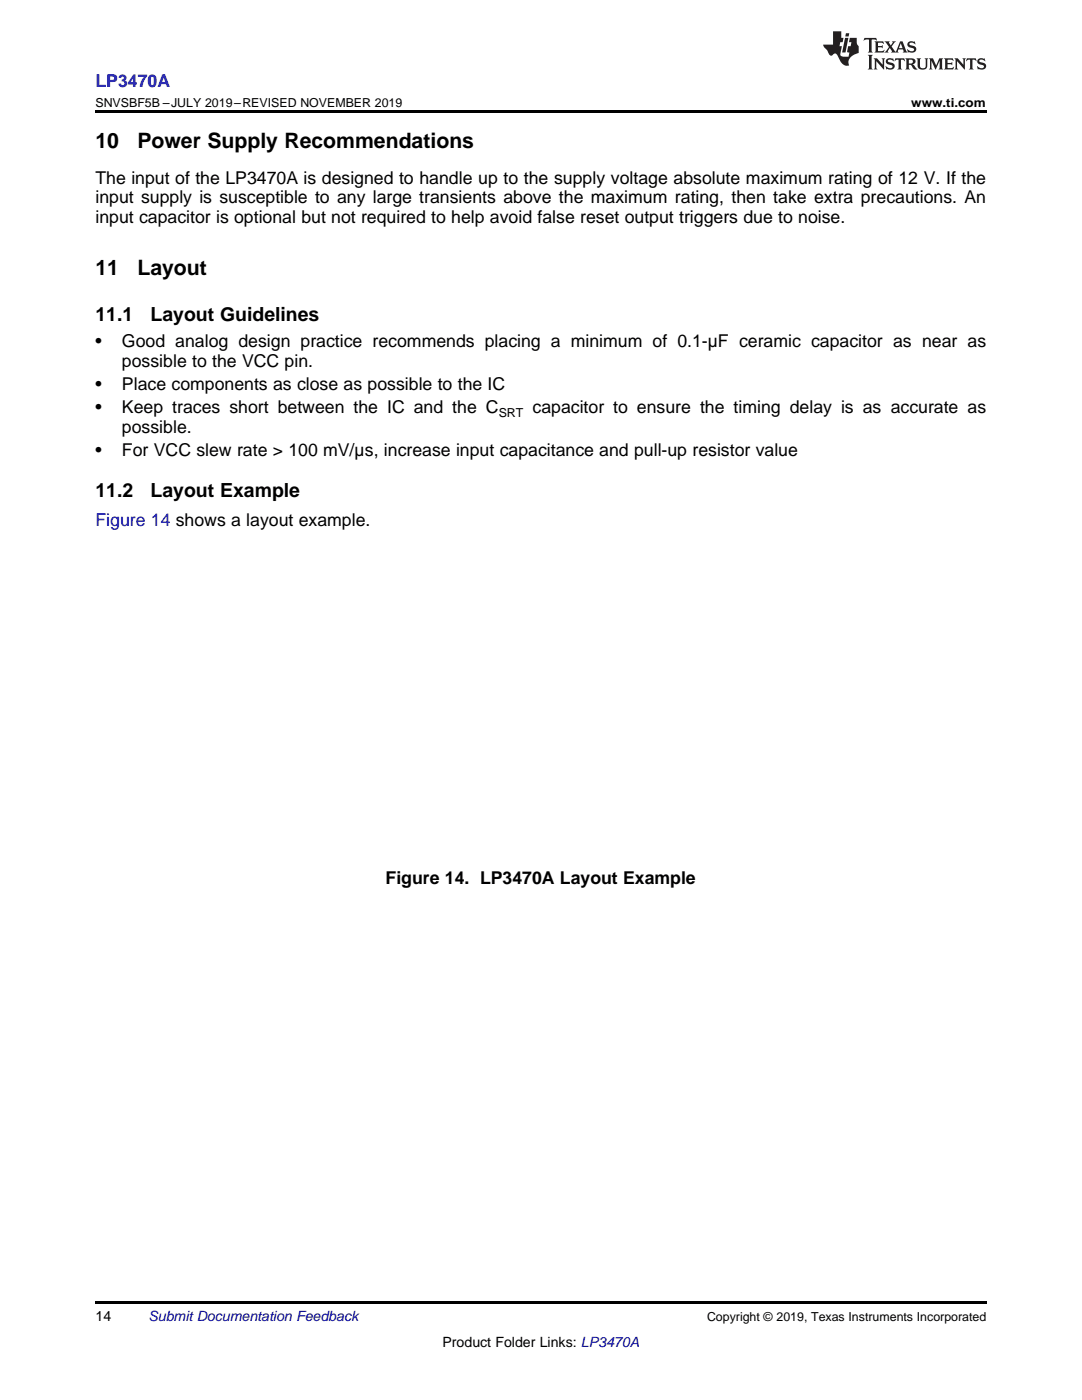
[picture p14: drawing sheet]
<svg xmlns="http://www.w3.org/2000/svg" width="216mm" height="279mm" viewBox="0 0 216 279" stroke-linecap="round" stroke-linejoin="round" font-family="sans-serif">
<defs><g id="words">
<g font-size="4.2">
<text x="19" y="29.6">10</text>
<text x="27.4" y="29.6">Power Supply Recommendations</text>
<text x="19" y="55">11</text>
<text x="27.4" y="55">Layout</text>
</g>
<g font-size="3.9">
<text x="19" y="64.1">11.1</text>
<text x="30.1" y="64.1">Layout Guidelines</text>
<text x="19" y="99.1">11.2</text>
<text x="30.1" y="99.1">Layout Example</text>
</g>
<g font-size="3.5" fill="#00f">
<text x="19" y="17.3">LP3470A</text>
<text x="19" y="105.1">Figure 14 shows a layout example.</text>
</g>
<g font-size="3.5">
<text x="19" y="36.7">The input of the LP3470A is designed to handle up to the supply voltage absolute maximum rating of 12 V. If the</text>
<text x="19" y="40.6">input supply is susceptible to any large transients above the maximum rating, then take extra precautions. An</text>
<text x="19" y="44.4">input capacitor is optional but not required to help avoid false reset output triggers due to noise.</text>
<text x="19" y="69.3">•</text>
<text x="24.3" y="69.3">Good analog design practice recommends placing a minimum of 0.1-µF ceramic capacitor as near as</text>
<text x="19" y="77.8">•</text>
<text x="24.3" y="73.2">possible to the VCC pin.</text>
<text x="24.3" y="77.8">Place components as close as possible to the IC</text>
<text x="19" y="82.5">•</text>
<text x="24.3" y="82.5">Keep traces short between the IC and the C</text>
<text x="106.3" y="82.5">capacitor to ensure the timing delay is as accurate as</text>
<text x="24.3" y="86.4">possible.</text>
<text x="19" y="91">•</text>
<text x="24.3" y="91">For VCC slew rate &gt; 100 mV/µs, increase input capacitance and pull-up resistor value</text>
<text x="76.9" y="176.4">Figure 14. LP3470A Layout Example</text>
</g>
<g font-size="2.8">
<text x="19" y="263.6">14</text>
<text x="88.3" y="268.9">Product Folder Links: LP3470A</text>
</g>
<text font-size="2.8" fill="#0000c8" x="29.6" y="263.6">Submit Documentation Feedback</text>
<g font-size="2.5">
<text x="19" y="21.4">SNVSBF5B –JULY 2019–REVISED NOVEMBER 2019</text>
<text x="181.8" y="21.4">www.ti.com</text>
<text x="99.5" y="83.2">SRT</text>
<text x="141.1" y="263.6">Copyright © 2019, Texas Instruments Incorporated</text>
</g>
</g></defs>
<path d="M19 22h177.8v.5h-177.8zM19 259.7h177.8v.5h-177.8z" fill="#000"/>
<g fill="#231f20">
<path d="M172.5 7.6l-.1 .5 .4-.2h.6v.1v2.1l-.2 .4h.9l-.2-.4v-2.1l.1-.1h.5l.5 .2-.2-.5zM174.5 8.3l.2 .3v1.5l-.2 .4h1.8l.2-.6a1.04 1.04 0 0 1-1.3 .2v-.7h.6l.3 .2v-.6l-.3 .2h-.6v-.6l.8-.1 .4 .3-.2-.5zM176.5 8.3l.9 1.1-.9 1.1h.8l-.2-.2 .4-.7 .5 .7-.2 .2h1.5l-.2-.2 .2-.4h.9l.1 .4-.2 .2h1l-.3-.3-.7-1.9h-.5l-.9 2-.8-1 .9-1h-.8l.1 .3-.4 .5-.3-.6 .1-.2zM179.7 8.6l.4 1h-.7zM181.3 8.4a.63 .63 0 0 0-.2 .7 .63 .63 0 0 0 .6 .4l.6 .2 .1 .2a.75 .75 0 0 1-.7 .4 .75 .75 0 0 1-.6-.5l.1 .7 .1-.1a1.11 1.11 0 0 0 1.5-.6 1.13 1.13 0 0 0-1.2-.8l-.1-.4a1.04 1.04 0 0 1 1.2 .2l-.2-.5-.2 .1-.4-.2zM173.2 10.9l.2 .4v2.2l-.2 .4h1l-.3-.4v-2.2l.3-.4zM174.3 11.6l.3 .4v1.5l-.3 .4h.8l-.2-.4v-1.3l1.5 1.7v-1.9l.2-.4h-.7l.2 .4v.9l-1.1-1.3zM177 11.8a.62 .62 0 0 0-.2 .7 .62 .62 0 0 0 .6 .4l.6 .1 .1 .3a.76 .76 0 0 1-.7 .3 .76 .76 0 0 1-.7-.4l.2 .7 .1-.1a1.11 1.11 0 0 0 1.5-.6 1.13 1.13 0 0 0-1.2-.8l-.1-.4a1.04 1.04 0 0 1 1.2 .2l-.2-.6-.2 .1-.5-.1zM178.7 11.6l-.2 .6a.61 .61 0 0 1 .8-.3v1.6l-.2 .4h.9l-.2-.4v-1.6a.63 .63 0 0 1 .7 .3l-.1-.6zM180.6 11.6l.3 .4v1.5l-.3 .4h1l-.2-.2-.1-.8 .6 .2a.76 .76 0 0 0 1.2 .7l-1-1a.58 .58 0 0 0 .6-.5 .58 .58 0 0 0-.5-.6zM181.4 11.9h.1a.45 .45 0 0 1 .5 .1 .45 .45 0 0 1 .1 .5l-.8 .2zM182.9 11.6l.2 .2a2.17 2.17 0 0 0 .3 1.9 .99 .99 0 0 0 1.6-.6v-1.1l.2-.4h-.7l.2 .2a1.92 1.92 0 0 1-.2 1.8 .6 .6 0 0 1-.9-.5v-1.1l.2-.4zM185.4 11.6l.2 .4v1.5l-.2 .4h.7l-.2-.4v-1.4l.8 1.8 .8-1.8v1.4l-.2 .4h.9l-.2-.4v-1.5l.2-.4h-.8l-.6 1.5-.6-1.5zM188.4 11.6l.2 .4v1.5l-.2 .4h1.8l.1-.6a1.04 1.04 0 0 1-1.2 .1v-.6h.5l.4 .2v-.6l-.4 .2h-.5v-.7h.8l.3 .3-.1-.6zM190.5 11.6l.2 .4v1.5l-.2 .4h.7l-.2-.4v-1.3l1.5 1.7v-1.9l.2-.4h-.7l.2 .4v.9l-1.1-1.3zM192.9 11.6l-.1 .6a.61 .61 0 0 1 .7-.3l.1 1.6-.3 .4h1l-.3-.4 .1-1.6a.63 .63 0 0 1 .7 .3l-.1-.6zM195.2 11.8a.62 .62 0 0 0-.2 .7 .62 .62 0 0 0 .6 .4l.6 .1 .1 .3a.76 .76 0 0 1-.7 .3 .76 .76 0 0 1-.6-.4l.1 .7 .1-.1a1.11 1.11 0 0 0 1.6-.6 1.13 1.13 0 0 0-1.3-.8l-.1-.4a1.04 1.04 0 0 1 1.2 .2l-.1-.6-.2 .1-.5-.1z"/>
<path d="M166.2 6.3v2.6h-1.9v.4l.8 .9a.91 .91 0 0 0 1 .8 .56 .56 0 0 1 .5-.3 .56 .56 0 0 1 .5 .3l.4 .8a1.53 1.53 0 0 0 1.9 1.2 1.54 1.54 0 0 1 1-2.1l.9-.3v-1.4a1.52 1.52 0 0 1-.4-1.6h-1.3l-.2 .8h.5l-.2 .8h-.5l-.1 1v.2l.4 .1-.2 .8a1.93 1.93 0 0 1-1.6-.3l.3-1.8h-.5l.2-.8h.4l.2-.8h-.4v-1.3zM168.6 7.6l-.6 2.9h.7l.6-2.9zM168.8 6.6l-.1 .7h.6l.2-.7z"/>
</g>
<use href="#words"/>
</svg>
